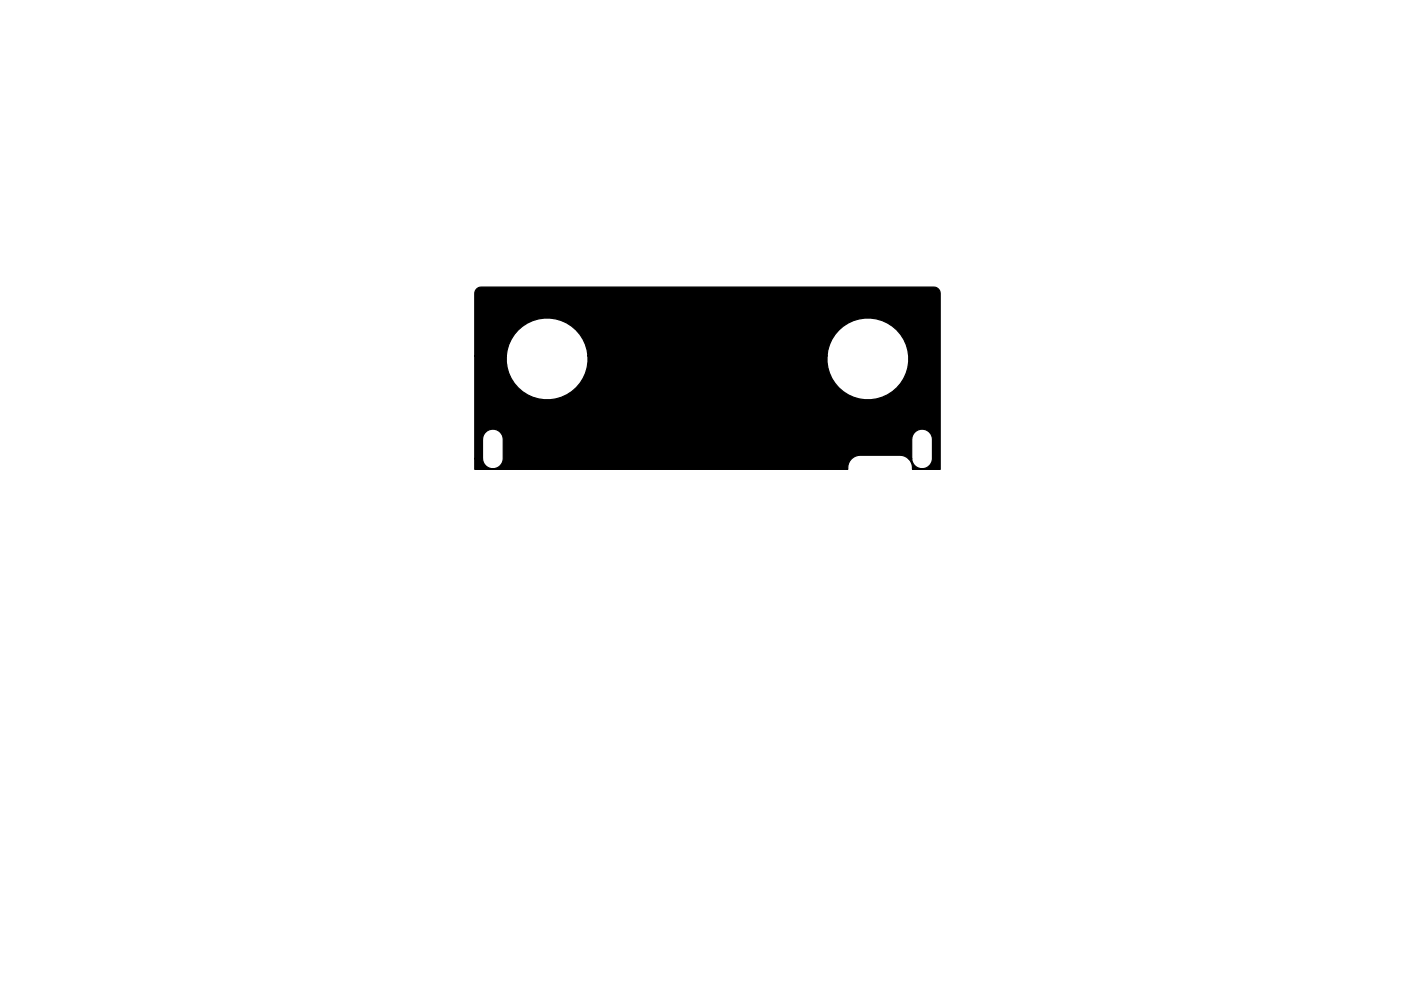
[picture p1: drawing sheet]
<svg xmlns="http://www.w3.org/2000/svg" width="297mm" height="210mm" viewBox="0 0 297 210" stroke-linecap="round" stroke-linejoin="round" font-family="sans-serif">
<path d="M101.1 61.3l.9-.4 96.5 .1 .6 .5 .2 .8v37.3h-5.8l-.2-1.3-.7-1h.7l.2 .7 .4 .8 .7 .5 .6 .1h.8l.8-.4 .6-.6 .2-.7v-5l-.6-1.1-.7-.4-.7-.1h-.6l-.8 .4-.7 1-.2 .7v4.1h-.7l-.8-.5-1-.2h-8.9l-.9 .4-.8 .7-.4 1-.1 .9h-79v-2.3h1.6l.2 .7 .4 .8 .7 .5 .8 .1 .9-.1 .7-.5 .5-.7 .2-.8v-4.1l-.2-.8-.7-.9-1.2-.4h-.6l-.8 .4-.7 1-.2 .7v4.1h-1.6v-21.8h6.6v1.3a8.7 8.7 0 0 0 9.3 8 8.7 8.7 0 0 0 8.1-9.3h50.6v1.3a8.7 8.7 0 0 0 13.2 6.8 8.7 8.7 0 0 0 0-14.9 8.7 8.7 0 0 0-13.2 6.8h-50.6l-.2-1.2a8.7 8.7 0 0 0-9.1-6.8 8.7 8.7 0 0 0-8.1 8h-6.6v-13.2z" fill="#000" stroke="#000" stroke-width=".25"/>
</svg>
